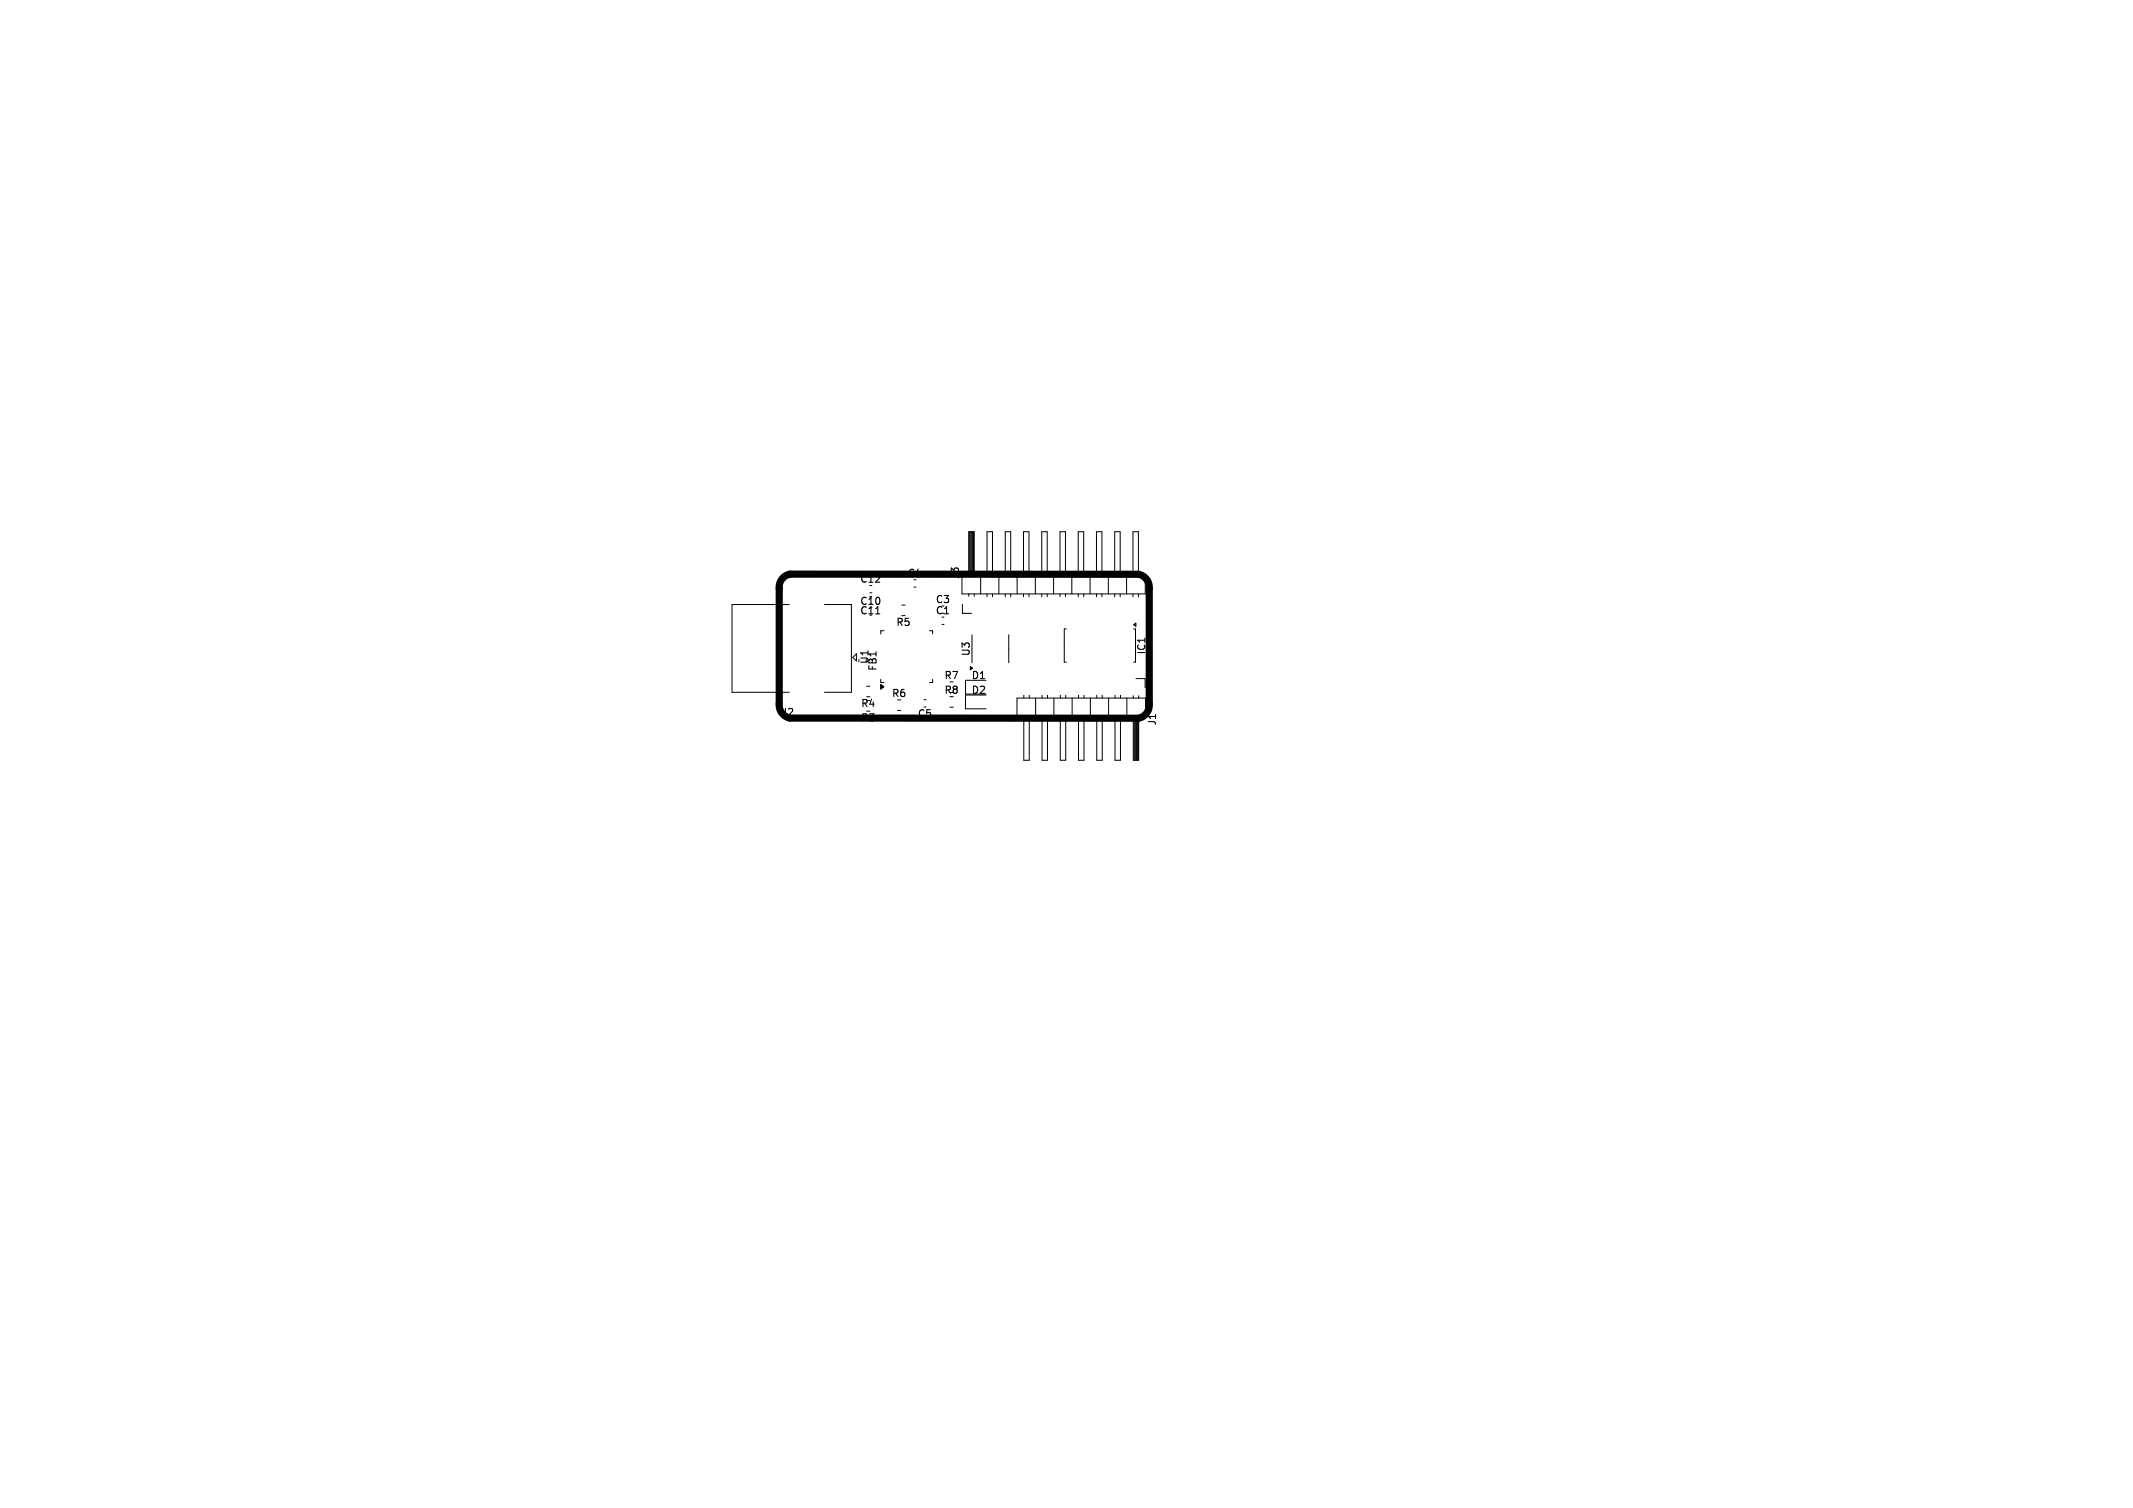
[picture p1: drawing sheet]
<svg xmlns="http://www.w3.org/2000/svg" width="297mm" height="210mm" viewBox="0 0 297 210" stroke-linecap="round" stroke-linejoin="round" font-family="sans-serif">
<defs><g id="words">
<g font-size="1.4">
<text x="119.7" y="81.3">C12</text>
<text x="126.3" y="80.5">C4</text>
<text x="133.7" y="80.7" transform="rotate(-90 133.7 80.7)">J3</text>
<text x="119.7" y="84.4">C10</text>
<text x="119.7" y="85.8">C11</text>
<text x="124.7" y="87.4">R5</text>
<text x="130.2" y="85.7">C1</text>
<text x="130.2" y="84.2">C3</text>
<text x="121.1" y="92.6" transform="rotate(-90 121.1 92.6)">U1</text>
<text x="122.3" y="93.5" transform="rotate(-90 122.3 93.5)">FB1</text>
<text x="131.4" y="94.8">R7</text>
<text x="135.2" y="94.8">D1</text>
<text x="135.2" y="91.5" transform="rotate(-90 135.2 91.5)">U3</text>
<text x="159.7" y="91.2" transform="rotate(-90 159.7 91.2)">IC1</text>
<text x="108.7" y="99.9">J2</text>
<text x="119.8" y="100.7">R3</text>
<text x="119.8" y="98.7">R4</text>
<text x="124.1" y="97.3">R6</text>
<text x="127.7" y="100.1">C5</text>
<text x="131.4" y="96.8">R8</text>
<text x="135.2" y="96.8">D2</text>
<text x="161.2" y="101.1" transform="rotate(-90 161.2 101.1)">J1</text>
</g>
</g></defs>
<path d="M109 80.5l.4-.3 .6-.2h48.5a1.86 1.86 0 0 1 1.5 2v16.1a1.86 1.86 0 0 1-1.5 1.9h-48.5a1.86 1.86 0 0 1-1.5-2v-16.1a1.86 1.86 0 0 1 .5-1.4z" fill="none" stroke="#000" stroke-width="1"/>
<path d="M121.9 85.5h.6" fill="none" stroke="#000" stroke-width=".15"/>
<g fill="none" stroke="#000" stroke-width=".14">
<path d="M135 74v6M135.1 74v6M135.2 74v6M135.3 74v6M135.4 74v6M135.6 74v6M109.9 84.2h-8v12.2h8M114.8 84.2h3.7v12.2h-3.7M119.2 91.1v1l-.4-.6zM119.6 91.8v.4M120.7 95.6h.4M120.7 97h.4"/>
<path d="M121.1 82.6h.3M122.6 94.6v.5h.5M123.1 87.8h-.5v.5M125 98.9h.4M125.6 84.3h.4M125.6 85.7h.4M127.3 81.8h.2M128.7 97.4h.2M128.7 98.5h.2M129.4 87.8h.5v.5M129.9 94.6v.5h-.5M131.2 87h.2"/>
<path d="M132.3 98.5h.4M133.9 80h25.6v2.7h-25.6zM134 84.1v1.3h1.3M134.9 80v-6h.8v6M134.9 82.7v.3M135.3 88.4v3.9M135.7 82.7v.3M136.5 80v2.7M137.3 96.8h-2.9v1.9h2.9M137.3 94.7h-2.9v2h2.9M137.4 80v-6h.8v6M137.4 82.7v.4"/>
<path d="M138.2 82.7v.4M139.1 80v2.7M140 80v-6h.7v6M140 82.7v.4M140.5 88.4v3.9M140.7 82.7v.4M141.6 97.2h17.9v2.7h-17.9zM141.6 80v2.7M142.5 80v-6h.8v6M142.5 82.7v.4M142.6 96.8v.4M142.6 99.9v6h.7v-6"/>
<path d="M143.3 82.7v.4M143.3 96.8v.4M144.2 80v2.7M144.2 97.2v2.7M145.1 80v-6h.7v6M145.1 82.7v.4M145.1 99.9v6h.8v-6M145.1 96.8v.4M145.8 82.7v.4M145.9 96.8v.4M146.7 80v2.7M146.7 97.2v2.7"/>
<path d="M147.6 80v-6h.8v6M147.6 82.7v.4M147.6 99.9v6h.8v-6M147.6 96.8v.4M148.4 82.7v.4M148.4 96.8v.4M148.5 87.6h-.3v4.6h.3M149.2 80v2.7M149.3 97.2v2.7M150.1 80v-6h.8v6M150.1 82.7v.4M150.2 99.9v6h.7v-6"/>
<path d="M150.2 96.8v.4M150.9 82.7v.4M150.9 96.8v.4M151.8 80v2.7M151.8 97.2v2.7M152.7 80v-6h.7v6M152.7 82.7v.4M152.7 99.9v6h.8v-6M152.7 96.8v.4M153.4 82.7v.4M153.5 96.8v.4M154.3 80v2.7"/>
<path d="M154.4 97.2v2.7M155.2 80v-6h.8v6M155.2 82.7v.4M155.3 99.9v6h.7v-6M155.3 96.8v.4M156 82.7v.4M156 96.8v.4M156.9 80v2.7M156.9 97.2v2.7M157.8 80v-6h.7v6M157.8 82.7v.4M157.8 99.9v6h.8v-6"/>
<path d="M157.8 96.9v.3M157.8 87.6h.3v4.6h-.3M157.9 99.9v6M158 99.9v6M158.1 99.9v6M158.2 94.5h1.2v1.3M158.3 99.9v6M158.4 99.9v6M158.5 99.9v6M158.5 82.7v.4M158.6 96.9v.3"/>
</g>
<path d="M122.6 95.3l.5 .4-.5 .3zM135.1 92.8l.3 .3-.3 .2zM157.8 87l.4-.2v.4z" fill="#000" stroke="#000" stroke-width=".14"/>
<g fill="#fff" stroke="#fff" stroke-width=".14">
<circle cx="117.2" cy="91.5" r=".47"/>
<circle cx="117.2" cy="89.1" r=".48"/>
<circle cx="115.2" cy="89.1" r=".48"/>
<circle cx="115.2" cy="91.5" r=".47"/>
<circle cx="112.3" cy="96.3" r="1.15"/>
<circle cx="112.3" cy="84.3" r="1.15"/>
<circle cx="135.3" cy="84.2" r=".5"/>
<circle cx="137.8" cy="84.2" r=".5"/>
<circle cx="140.4" cy="84.2" r=".5"/>
<circle cx="142.9" cy="84.2" r=".5"/>
<circle cx="145.4" cy="84.2" r=".5"/>
<circle cx="148" cy="84.2" r=".5"/>
<circle cx="150.5" cy="84.2" r=".5"/>
<circle cx="153.1" cy="84.2" r=".5"/>
<circle cx="155.6" cy="84.2" r=".5"/>
<circle cx="158.1" cy="84.2" r=".5"/>
<circle cx="158.2" cy="95.8" r=".5"/>
<circle cx="155.6" cy="95.8" r=".5"/>
<circle cx="153.1" cy="95.8" r=".5"/>
<circle cx="150.6" cy="95.8" r=".5"/>
<circle cx="148" cy="95.8" r=".5"/>
<circle cx="145.5" cy="95.8" r=".5"/>
<circle cx="142.9" cy="95.8" r=".5"/>
<circle cx="129.9" cy="83" r=".4"/>
<circle cx="125" cy="83" r=".4"/>
</g>
<use href="#words"/>
</svg>
